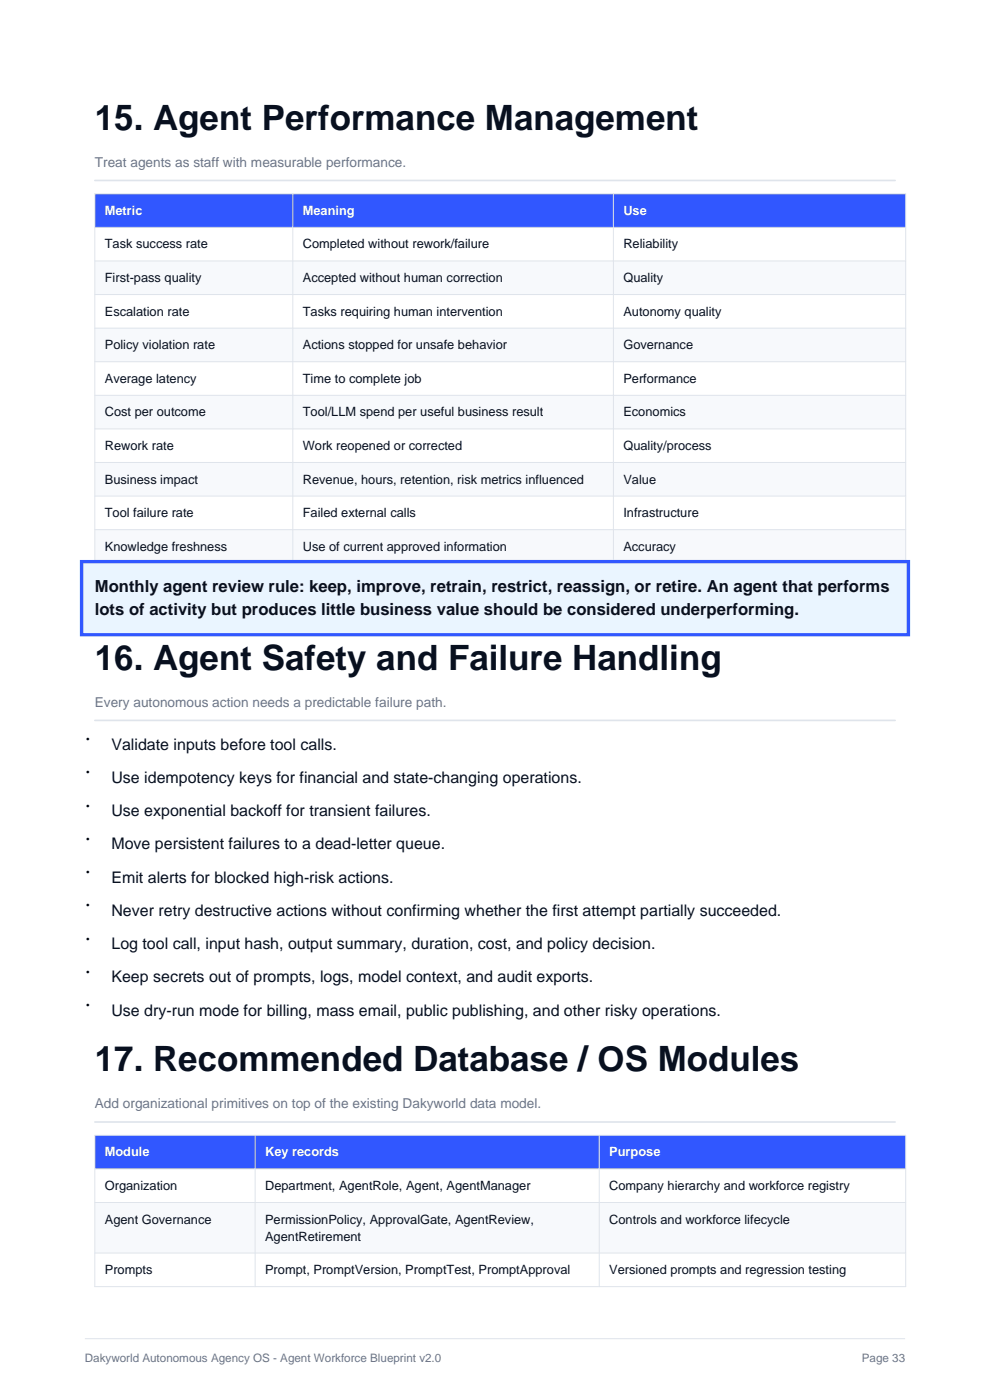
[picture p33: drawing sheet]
<svg xmlns="http://www.w3.org/2000/svg" width="210mm" height="297mm" viewBox="0 0 210 297" stroke-linecap="round" stroke-linejoin="round" font-family="sans-serif">
<defs><g id="words">
<g font-size="7.4" fill="#08101f">
<text x="20.1" y="27.5">15. Agent Performance Management</text>
<text x="20.1" y="142.1">16. Agent Safety and Failure Handling</text>
<text x="20.1" y="227.3">17. Recommended Database / OS Modules</text>
</g>
<g font-size="3.5" fill="#08101f">
<text x="20.1" y="125.5">Monthly agent review rule: keep, improve, retrain, restrict, reassign, or retire. An agent that performs</text>
<text x="20.1" y="130.4">lots of activity but produces little business value should be considered underperforming.</text>
</g>
<g font-size="3.4" fill="#08101f">
<text x="23.6" y="159">Validate inputs before tool calls.</text>
<text x="23.6" y="166.1">Use idempotency keys for financial and state-changing operations.</text>
<text x="23.6" y="173.2">Use exponential backoff for transient failures.</text>
<text x="23.6" y="180.2">Move persistent failures to a dead-letter queue.</text>
<text x="23.6" y="187.3">Emit alerts for blocked high-risk actions.</text>
<text x="23.6" y="194.3">Never retry destructive actions without confirming whether the first attempt partially succeeded.</text>
<text x="23.6" y="201.4">Log tool call, input hash, output summary, duration, cost, and policy decision.</text>
<text x="23.6" y="208.4">Keep secrets out of prompts, logs, model context, and audit exports.</text>
<text x="23.6" y="215.5">Use dry-run mode for billing, mass email, public publishing, and other risky operations.</text>
</g>
<g font-size="2.9" fill="#69758a">
<text x="20.1" y="35.4">Treat agents as staff with measurable performance.</text>
<text x="20.1" y="149.9">Every autonomous action needs a predictable failure path.</text>
<text x="20.1" y="235.1">Add organizational primitives on top of the existing Dakyworld data model.</text>
</g>
<g font-size="2.7" fill="#fff">
<text x="22.2" y="45.6">Metric</text>
<text x="64.2" y="45.6">Meaning</text>
<text x="132.2" y="45.6">Use</text>
<text x="22.2" y="245.3">Module</text>
<text x="56.2" y="245.3">Key records</text>
<text x="129.2" y="245.3">Purpose</text>
</g>
<g font-size="2.7" fill="#08101f">
<text x="22.2" y="52.7">Task success rate</text>
<text x="64.2" y="52.7">Completed without rework/failure</text>
<text x="132.2" y="52.7">Reliability</text>
<text x="22.2" y="59.8">First-pass quality</text>
<text x="64.2" y="59.8">Accepted without human correction</text>
<text x="132.2" y="59.8">Quality</text>
<text x="22.2" y="67">Escalation rate</text>
<text x="64.2" y="67">Tasks requiring human intervention</text>
<text x="132.2" y="67">Autonomy quality</text>
<text x="22.2" y="74.1">Policy violation rate</text>
<text x="64.2" y="74.1">Actions stopped for unsafe behavior</text>
<text x="132.2" y="74.1">Governance</text>
<text x="22.2" y="81.2">Average latency</text>
<text x="64.2" y="81.2">Time to complete job</text>
<text x="132.2" y="81.2">Performance</text>
<text x="22.2" y="88.3">Cost per outcome</text>
<text x="64.2" y="88.3">Tool/LLM spend per useful business result</text>
<text x="132.2" y="88.3">Economics</text>
<text x="22.2" y="95.5">Rework rate</text>
<text x="64.2" y="95.5">Work reopened or corrected</text>
<text x="132.2" y="95.5">Quality/process</text>
<text x="22.2" y="102.6">Business impact</text>
<text x="64.2" y="102.6">Revenue, hours, retention, risk metrics influenced</text>
<text x="132.2" y="102.6">Value</text>
<text x="22.2" y="109.7">Tool failure rate</text>
<text x="64.2" y="109.7">Failed external calls</text>
<text x="132.2" y="109.7">Infrastructure</text>
<text x="22.2" y="116.8">Knowledge freshness</text>
<text x="64.2" y="116.8">Use of current approved information</text>
<text x="132.2" y="116.8">Accuracy</text>
<text x="22.2" y="252.5">Organization</text>
<text x="56.2" y="252.5">Department, AgentRole, Agent, AgentManager</text>
<text x="129.2" y="252.5">Company hierarchy and workforce registry</text>
<text x="22.2" y="259.6">Agent Governance</text>
<text x="56.2" y="259.6">PermissionPolicy, ApprovalGate, AgentReview,</text>
<text x="56.2" y="263.2">AgentRetirement</text>
<text x="129.2" y="259.6">Controls and workforce lifecycle</text>
<text x="22.2" y="270.3">Prompts</text>
<text x="56.2" y="270.3">Prompt, PromptVersion, PromptTest, PromptApproval</text>
<text x="129.2" y="270.3">Versioned prompts and regression testing</text>
</g>
<g font-size="2.5" fill="#69758a">
<text x="18" y="289">Dakyworld Autonomous Agency OS - Agent Workforce Blueprint v2.0</text>
<text x="182.8" y="289">Page 33</text>
</g>
<g font-size="1.8">
<text x="18.4" y="157.4">•</text>
<text x="18.4" y="164.5">•</text>
<text x="18.4" y="171.5">•</text>
<text x="18.4" y="178.6">•</text>
<text x="18.4" y="185.6">•</text>
<text x="18.4" y="192.7">•</text>
<text x="18.4" y="199.8">•</text>
<text x="18.4" y="206.8">•</text>
<text x="18.4" y="213.9">•</text>
</g>
</g></defs>
<path d="M18 284h174" fill="none" stroke="#dfe4eb" stroke-width=".21"/>
<path d="M20.1 38.3h169.8" fill="none" stroke="#dfe4eb" stroke-width=".35"/>
<path d="M20.1 41.1h172v7.1h-172z" fill-rule="evenodd" fill="#3157ff"/>
<g fill="#f7f9fc">
<path d="M20.1 55.4h172v7.1h-172z" fill-rule="evenodd"/>
<path d="M20.1 69.6h172v7.1h-172z" fill-rule="evenodd"/>
<path d="M20.1 83.9h172v7.1h-172z" fill-rule="evenodd"/>
<path d="M20.1 98.1h172v7.1h-172z" fill-rule="evenodd"/>
<path d="M20.1 112.4h172v7.1h-172z" fill-rule="evenodd"/>
</g>
<g fill="none" stroke="#dfe4eb" stroke-width=".21">
<path d="M20.1 41.1h172v78.4h-172zM20.1 48.2h172M20.1 55.4h172M62.1 41.1v78.4M130.1 41.1v78.4M20.1 62.5h172M20.1 69.6h172M20.1 76.7h172M20.1 83.9h172M20.1 91h172M20.1 98.1h172M20.1 105.2h172"/>
<path d="M20.1 112.4h172"/>
</g>
<path d="M17.3 119.1h175.4v15.6h-175.4z" fill-rule="evenodd" fill="#eaf5ff" stroke="#3157ff" stroke-width=".71" stroke-linecap="butt"/>
<path d="M20.1 152.8h169.8M20.1 238h169.8" fill="none" stroke="#dfe4eb" stroke-width=".35"/>
<path d="M20.1 240.8h172v7.2h-172z" fill-rule="evenodd" fill="#3157ff"/>
<path d="M20.1 255.1h172v10.7h-172z" fill-rule="evenodd" fill="#f7f9fc"/>
<path d="M20.1 240.8h172v32.2h-172zM20.1 248h172M20.1 255.1h172M54.1 240.8v32.2M127.1 240.8v32.2M20.1 265.8h172" fill="none" stroke="#dfe4eb" stroke-width=".21"/>
<use href="#words"/>
</svg>
